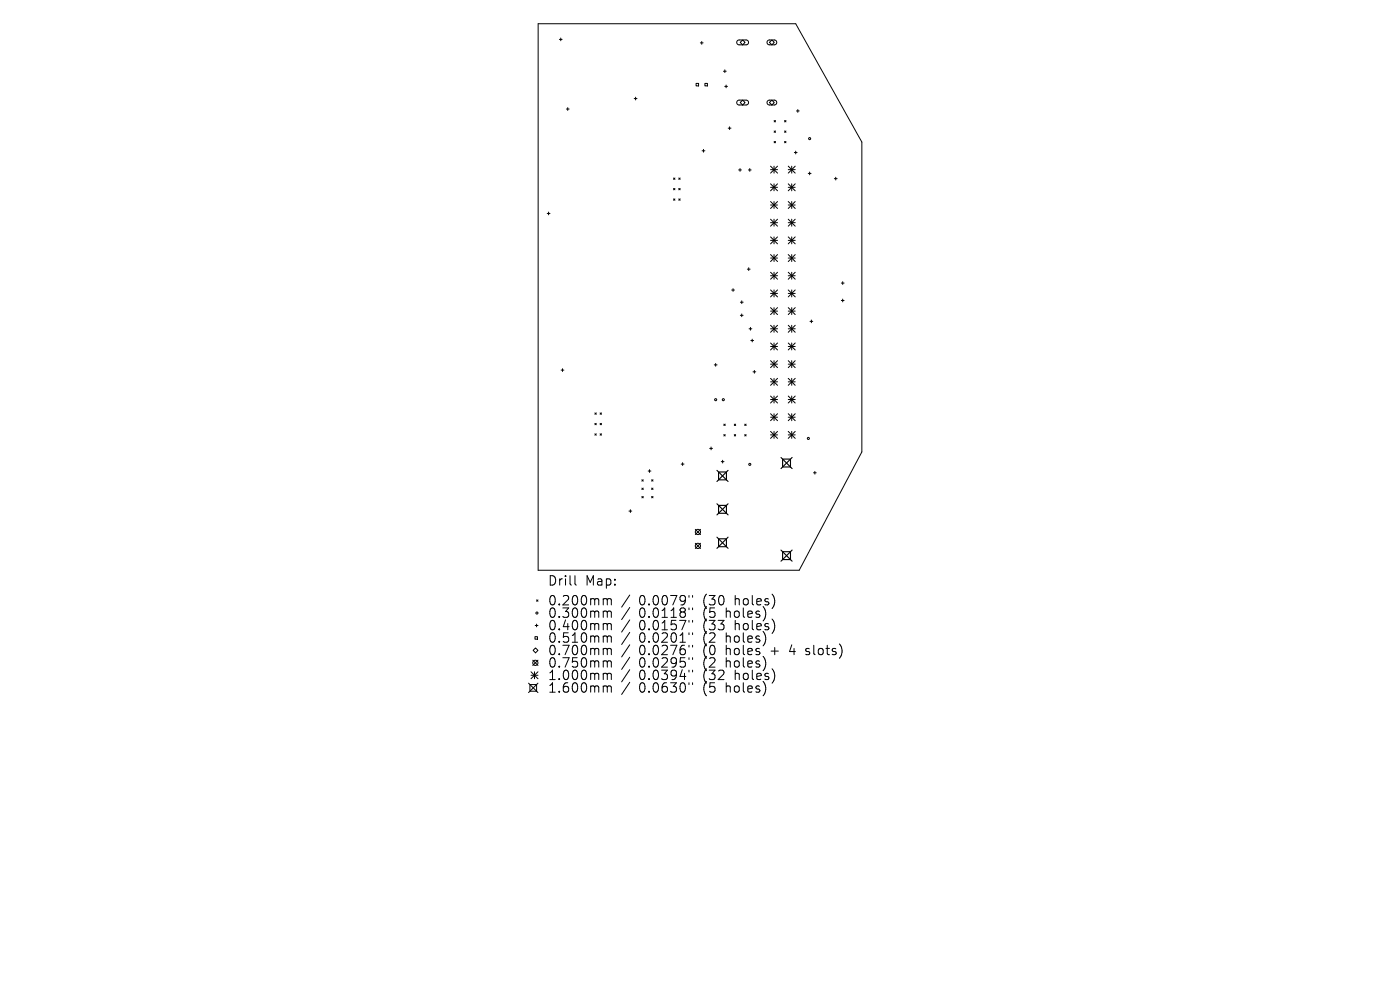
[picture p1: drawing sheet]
<svg xmlns="http://www.w3.org/2000/svg" width="297mm" height="210mm" viewBox="0 0 297 210" stroke-linecap="round" stroke-linejoin="round" font-family="sans-serif">
<defs><g id="words">
<g font-size="2.8">
<text x="116.1" y="124.5">Drill</text>
<text x="124.1" y="124.5">Map:</text>
<text x="116.1" y="128.7">0.200mm</text>
<text x="116.1" y="131.3">0.300mm</text>
<text x="135.6" y="128.7">0.0079&quot;</text>
<text x="135.6" y="131.3">0.0118&quot;</text>
<text x="149.3" y="128.7">(30</text>
<text x="149.3" y="131.3">(5</text>
<text x="154.3" y="131.3">holes)</text>
<text x="156.2" y="128.7">holes)</text>
<text x="116.1" y="134">0.400mm</text>
<text x="116.1" y="136.6">0.510mm</text>
<text x="135.6" y="134">0.0157&quot;</text>
<text x="135.6" y="136.6">0.0201&quot;</text>
<text x="149.3" y="134">(33</text>
<text x="149.3" y="136.6">(2</text>
<text x="154.3" y="136.6">holes)</text>
<text x="156.2" y="134">holes)</text>
<text x="116.1" y="139.3">0.700mm</text>
<text x="116.1" y="141.9">0.750mm</text>
<text x="135.6" y="139.3">0.0276&quot;</text>
<text x="135.6" y="141.9">0.0295&quot;</text>
<text x="149.3" y="139.3">(0</text>
<text x="149.3" y="141.9">(2</text>
<text x="154.3" y="139.3">holes</text>
<text x="154.3" y="141.9">holes)</text>
<text x="164" y="139.3">+</text>
<text x="168.2" y="139.3">4</text>
<text x="171.8" y="139.3">slots)</text>
<text x="116.1" y="144.5">1.000mm</text>
<text x="116.1" y="147.2">1.600mm</text>
<text x="135.6" y="144.5">0.0394&quot;</text>
<text x="135.6" y="147.2">0.0630&quot;</text>
<text x="149.3" y="144.5">(32</text>
<text x="149.3" y="147.2">(5</text>
<text x="154.3" y="147.2">holes)</text>
<text x="156.2" y="144.5">holes)</text>
</g>
</g></defs>
<g fill="none" stroke="#000" stroke-width=".21">
<path d="M114.2 5h54.6l14 25.1v65.8l-13.3 25.1h-55.3zM118.7 8.4h.6M119 8.1v.6M147.7 17.7h.5v.5h-.5zM148.6 9.1h.6M148.9 8.8v.6M149.5 17.7h.6v.5h-.6zM153.5 15.1h.6M153.7 18.3h.6M153.8 14.8v.6M154 18v.6M156.4 8.6l.4-.1h1.6l.3 .2 .1 .4-.4 .4h-1.7l-.4-.3z"/>
<path d="M157 9l.5-.5 .6 .5-.6 .5zM162.9 8.6l.3-.1h1.2l.3 .2 .1 .4-.4 .4h-1.3l-.4-.4zM163.7 8.5l.6 .5-.6 .5-.5-.5zM120.1 23.1h.6M120.4 22.8v.6M134.5 20.9h.6M134.8 20.6v.6M142.9 37.8l.3 .3M142.9 40l.3 .3M143.2 37.8l-.3 .3M143.2 40l-.3 .3M144 37.8l.3 .3"/>
<path d="M144 40l.3 .3M144.3 37.8l-.3 .3M144.3 40l-.3 .3M148.9 32h.6M149.2 31.7v.6M154.5 27.2h.6M154.8 26.9v.6M156.4 21.4l.4-.2h1.6l.3 .3 .1 .3-.4 .5h-1.7l-.4-.4zM156.7 36.1h.6M157 35.8v.5M157.5 21.2l.6 .6-.6 .5-.5-.5zM158.8 36.1h.6"/>
<path d="M159.1 35.8v.5M162.9 21.4l.3-.2 1.2 .1 .3 .2 .1 .4-.4 .4h-1.3l-.4-.4zM163.5 35.2l1.4 1.5M163.5 36h1.4M163.5 39l1.4 1.5M163.5 39.7h1.4M163.7 21.2l.6 .6-.6 .5-.5-.5zM164.2 35.2v1.5M164.2 39v1.5M164.2 25.6l.3 .3M164.2 27.8l.3 .3M164.2 30l.3 .3"/>
<path d="M164.5 25.6l-.3 .3M164.5 27.8l-.3 .3M164.5 30l-.3 .3M164.9 35.2l-1.4 1.5M164.9 39l-1.4 1.5M166.4 27.8l.3 .3M166.4 30l.3 .3M166.4 25.6l.3 .3M166.7 25.6l-.3 .3M166.7 27.8l-.3 .3M166.7 30l-.3 .3M167.2 39l1.5 1.5"/>
<path d="M167.2 36h1.5M167.2 39.7h1.5M167.2 35.2l1.5 1.5M168 35.2v1.5M168 39v1.5M168.5 32.4h.6M168.7 35.2l-1.5 1.5M168.7 39l-1.5 1.5M168.8 32.1v.6M169 23.5h.5M169.3 23.2v.6M171.5 36.8h.6"/>
<path d="M171.8 36.5v.6M177 37.9h.6M177.3 37.6v.6M116.1 45.3h.6M116.4 45v.6M142.9 42.2l.3 .3M143.2 42.2l-.3 .3M144 42.2l.3 .3M144.3 42.2l-.3 .3M158.5 57.1h.6M158.8 56.8v.6M163.5 42.7l1.4 1.5"/>
<path d="M163.5 43.5h1.4M163.5 46.5l1.4 1.5M163.5 47.2h1.4M163.5 50.3l1.4 1.4M163.5 51h1.4M163.5 54l1.4 1.5M163.5 54.7h1.4M163.5 57.8l1.4 1.4M163.5 58.5h1.4M164.2 42.7v1.5M164.2 46.5v1.5M164.2 50.3v1.4"/>
<path d="M164.2 54v1.5M164.2 57.8v1.4M164.9 50.3l-1.4 1.4M164.9 42.7l-1.4 1.5M164.9 46.5l-1.4 1.5M164.9 54l-1.4 1.5M164.9 57.8l-1.4 1.4M167.2 42.7l1.5 1.5M167.2 46.5l1.5 1.5M167.2 43.5h1.5M167.2 47.2h1.5M167.2 54l1.5 1.5"/>
<path d="M167.2 51h1.5M167.2 57.8l1.5 1.4M167.2 54.7h1.5M167.2 58.5h1.5M167.2 50.3l1.5 1.4M168 42.7v1.5M168 46.5v1.5M168 50.3v1.4M168 54v1.5M168 57.8v1.4M168.7 46.5l-1.5 1.5M168.7 42.7l-1.5 1.5"/>
<path d="M168.7 50.3l-1.5 1.4M168.7 54l-1.5 1.5M168.7 57.8l-1.5 1.4M178.8 59.8v.5M119 78.5h.6M119.3 78.2v.6M151.5 77.4h.6M151.8 77.1v.6M155.2 61.5h.6M155.5 61.2v.6M157.1 66.9h.5M157.1 64.1h.6"/>
<path d="M157.4 66.6v.6M157.4 63.8v.6M158.9 69.7h.6M159.2 69.5v.5M159.3 72.2h.6M159.6 71.9v.6M159.7 78.9h.6M160 78.6v.6M163.5 69.7h1.4M163.5 61.5l1.4 1.5M163.5 62.2h1.4M163.5 65.3l1.4 1.4"/>
<path d="M163.5 66h1.4M163.5 69l1.4 1.5M163.5 72.8l1.4 1.4M163.5 73.5h1.4M163.5 76.5l1.4 1.5M163.5 77.2h1.4M164.2 61.5v1.5M164.2 65.3v1.4M164.2 69v1.5M164.2 72.8v1.4M164.2 76.5v1.5M164.9 61.5l-1.4 1.5"/>
<path d="M164.9 65.3l-1.4 1.4M164.9 69l-1.4 1.5M164.9 72.8l-1.4 1.4M164.9 76.5l-1.4 1.5M167.2 69.7h1.5M167.2 61.5l1.5 1.5M167.2 65.3l1.5 1.4M167.2 62.2h1.5M167.2 69l1.5 1.5M167.2 66h1.5M167.2 72.8l1.5 1.4M167.2 76.5l1.5 1.5"/>
<path d="M167.2 73.5h1.5M167.2 77.2h1.5M168 61.5v1.5M168 65.3v1.4M168 69v1.5M168 72.8v1.4M168 76.5v1.5M168.7 61.5l-1.5 1.5M168.7 65.3l-1.5 1.4M168.7 69l-1.5 1.5M168.7 72.8l-1.5 1.4M168.7 76.5l-1.5 1.5"/>
<path d="M171.8 68.2h.6M172.1 67.9v.6M178.5 60h.6M178.5 63.7h.6M178.8 63.4v.6M126.2 87.6l.3 .3M126.2 89.8l.3 .3M126.2 92l.3 .3M126.5 87.6l-.3 .3M126.5 89.8l-.3 .3M126.5 92l-.3 .3M127.3 87.6l.3 .3"/>
<path d="M127.3 89.8l.3 .3M127.3 92l.3 .3M127.6 87.6l-.3 .3M127.6 89.8l-.3 .3M127.6 92l-.3 .3M137.5 99.9h.6M137.8 99.6v.6M144.5 98.4h.6M144.8 98.2v.5M150.6 95.1h.5M150.9 94.8v.6M153 97.9h.6"/>
<path d="M153.3 97.6v.6M153.6 90l.3 .3M153.6 92.2l.3 .3M153.9 90l-.3 .3M153.9 92.2l-.3 .3M155.8 92.2l.3 .3M155.8 90l.3 .3M156.1 90l-.3 .3M156.1 92.2l-.3 .3M158 92.2l.3 .3M158 90l.3 .3M158.3 90l-.3 .3"/>
<path d="M158.3 92.2l-.3 .3M163.5 80.3l1.4 1.4M163.5 81h1.4M163.5 84l1.4 1.5M163.5 84.8h1.4M163.5 87.8l1.4 1.4M163.5 88.5h1.4M163.5 91.5l1.4 1.5M163.5 92.3h1.4M164.2 80.3v1.4M164.2 84v1.5M164.2 87.8v1.4"/>
<path d="M164.2 91.5v1.5M164.9 80.3l-1.4 1.4M164.9 84l-1.4 1.5M164.9 87.8l-1.4 1.4M164.9 91.5l-1.4 1.5M167.2 80.3l1.5 1.4M167.2 84l1.5 1.5M167.2 81h1.5M167.2 87.8l1.5 1.4M167.2 84.8h1.5M167.2 91.5l1.5 1.5M167.2 88.5h1.5"/>
<path d="M167.2 92.3h1.5M168 80.3v1.4M168 84v1.5M168 87.8v1.4M168 91.5v1.5M168.7 80.3l-1.5 1.4M168.7 84l-1.5 1.5M168.7 87.8l-1.5 1.4M168.7 91.5l-1.5 1.5M172.9 100v.6M133.4 108.4h.6M133.7 108.1v.6"/>
<path d="M136.2 101.8l.3 .3M136.2 103.5l.3 .3M136.2 105.3l.3 .3M136.5 101.8l-.3 .3M136.5 103.5l-.3 .3M136.5 105.3l-.3 .3M138.2 101.8l.3 .3M138.2 103.5l.3 .3M138.2 105.3l.3 .3M138.5 101.8l-.3 .3M138.5 103.5l-.3 .3M138.5 105.3l-.3 .3"/>
<path d="M147.5 112.3l1.1 1.1M147.5 115.2l1.1 1.2M148.6 112.3l-1.1 1.1M148.6 115.2l-1.1 1.2M172.6 100.3h.6M113.5 135.1h.5v.5h-.5zM113.5 132.7h.6M113.6 137.4l.5 .6-.5 .5-.5-.5zM113.8 127.3l.3 .3M113.8 132.4v.6M114.1 127.3l-.3 .3M122 122.1v1.7l.3 .3"/>
<path d="M128.3 127h.2l.3 .3M128.3 129.6h.2l.3 .3M128.3 132.3h.2l.3 .3M128.3 134.9l.4 .1 .1 .2M128.3 137.5h.2l.3 .3M128.8 127.3l.3-.3 .5 .1 .1 1.2M128.8 127.3v1M128.8 129.9v1.1M128.8 132.6v1M128.8 135.2v1M128.8 137.8v1.1M128.8 129.9l.3-.3 .5 .1 .1 1.3"/>
<path d="M128.8 132.6l.3-.3 .5 .1 .1 1.2M128.8 135.2l.3-.3 .5 .1 .1 1.2M128.8 137.8l.3-.3 .5 .1 .1 1.3M133.6 126.2l-1.7 2.6M133.6 128.9l-1.7 2.5M133.6 131.5l-1.7 2.6M133.6 134.1l-1.7 2.6M133.6 136.8l-1.7 2.6M133.6 139.4l-1.7 2.6M146.2 126.3v.4M146.2 129v.3M146.2 131.6v.4"/>
<path d="M146.2 134.2v.4M146.2 136.9v.4M146.2 139.5v.4M146.9 126.3v.4M146.9 129v.3M146.9 131.6v.4M146.9 134.2v.4M146.9 136.9v.4M146.9 139.5v.4M170.9 138.8l.2 .1M171 137.6v.5M112.1 144.9l2 2"/>
<path d="M112.4 145.2h1.4v1.4h-1.4zM112.7 142.5l1.4 1.5M112.7 143.2h1.4M113 140.1l1.1 1.1M113.4 142.5v1.5M114.1 140.1l-1.1 1.1M114.1 142.5l-1.4 1.5M114.1 144.9l-2 2M128.3 140.2l.4 .1 .1 .2M128.3 142.8h.2l.3 .3M128.3 145.5l.4 .1 .1 .2M128.8 140.5v1"/>
<path d="M128.8 143.1v1.1M128.8 145.8v1M128.8 140.5l.3-.3 .5 .1 .1 1.2M128.8 143.1l.3-.3 .5 .1 .1 1.3M128.8 145.8l.3-.3 .5 .1 .1 1.2M133.6 142.1l-1.7 2.5M133.6 144.7l-1.7 2.6M146.2 142.2v.3M146.2 144.8v.4M146.9 142.2v.3M146.9 144.8v.4"/>
<circle cx="171.8" cy="29.4" r=".22"/>
<circle cx="151.8" cy="84.8" r=".22"/>
<circle cx="153.4" cy="84.8" r=".22"/>
<circle cx="159.1" cy="98.5" r=".22"/>
<circle cx="171.5" cy="93" r=".22"/>
<circle cx="148.1" cy="112.8" r=".55"/>
<circle cx="148.1" cy="115.8" r=".55"/>
<circle cx="113.9" cy="130" r=".22"/>
<circle cx="113.6" cy="140.6" r=".55"/>
</g>
<g fill="none" stroke="#000" stroke-width=".24">
<path d="M152.1 99.8l2.4 2.3M154.5 99.8l-2.4 2.3M165.7 97l2.3 2.4M166 97.4h1.7v1.7h-1.7zM168 97l-2.3 2.4M152.1 106.9l2.4 2.3M152.1 114l2.4 2.3M152.4 100.1h1.7v1.7h-1.7zM152.4 107.2h1.7v1.7h-1.7zM152.4 114.3h1.7v1.7h-1.7zM154.5 106.9l-2.4 2.3M154.5 114l-2.4 2.3"/>
<path d="M165.7 116.7l2.3 2.3M166 117h1.7v1.7h-1.7zM168 116.7l-2.3 2.3"/>
</g>
<use href="#words"/>
</svg>
